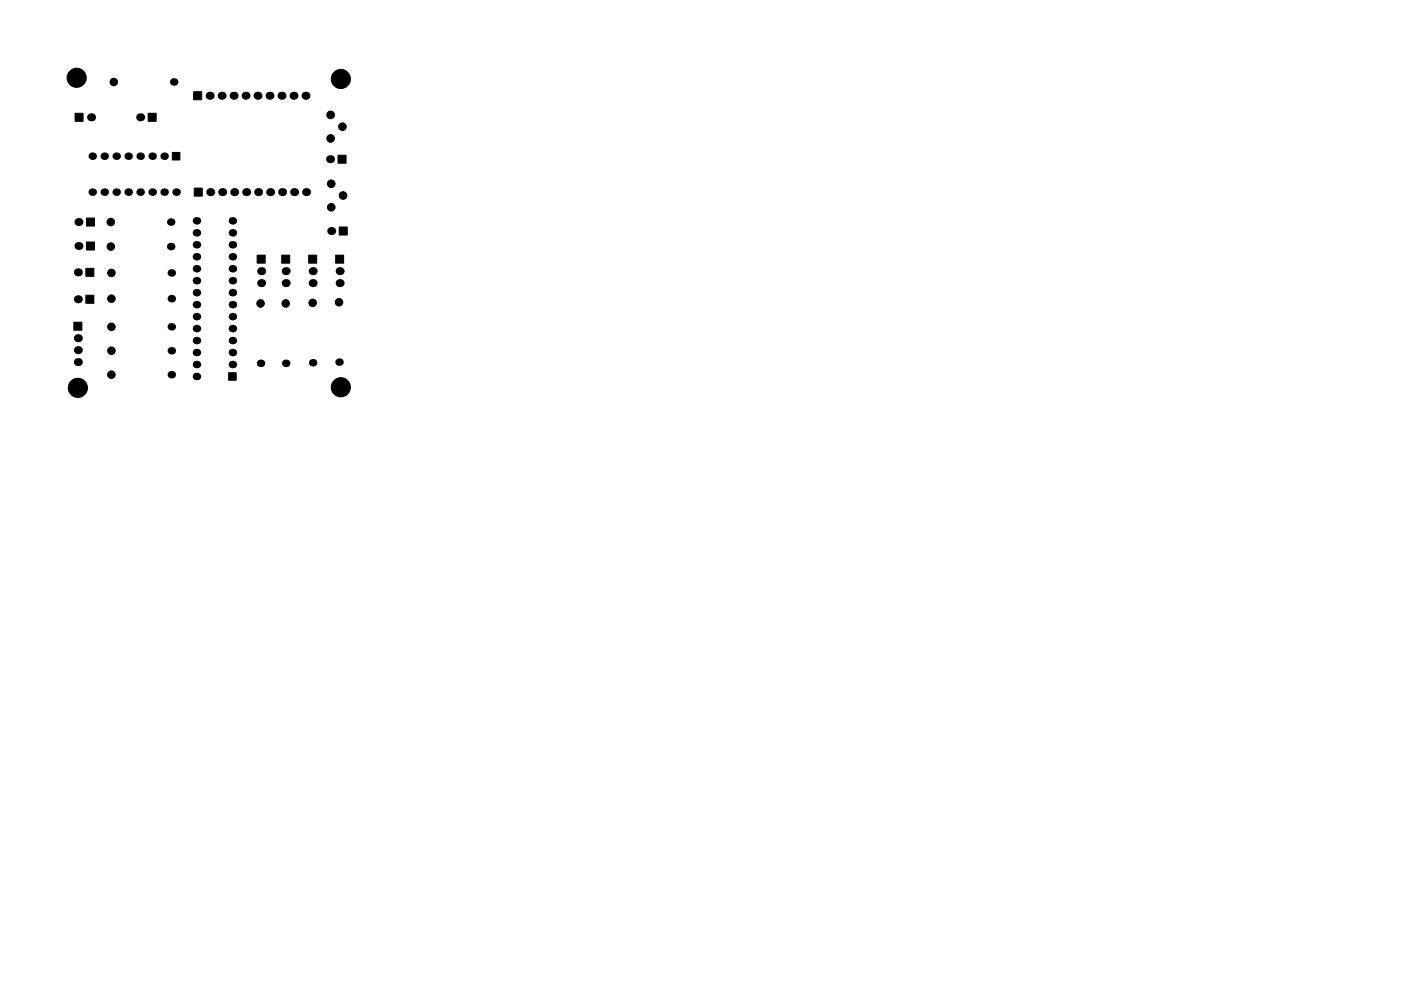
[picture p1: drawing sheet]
<svg xmlns="http://www.w3.org/2000/svg" width="297mm" height="210mm" viewBox="0 0 297 210" stroke-linecap="round" stroke-linejoin="round" font-family="sans-serif">
<g fill="#000" stroke="#000" stroke-width=".21">
<path d="M15.9 24h1.7v1.7h-1.7zM31.4 24h1.7v1.7h-1.7zM36.5 32.3h1.6v1.6h-1.6zM41.1 19.5h1.7v1.7h-1.7zM71.7 32.9h1.7v1.7h-1.7zM18.2 56.9h1.7v1.7h-1.7zM18.3 51.3h1.7v1.7h-1.7zM18.3 46.3h1.7v1.7h-1.7zM41.2 39.9h1.7v1.7h-1.7zM54.5 54.1h1.7v1.7h-1.7zM59.7 54.1h1.7v1.7h-1.7zM65.4 54.1h1.7v1.7h-1.7z"/>
<path d="M71.2 54.1h1.7v1.7h-1.7zM71.9 48.2h1.7v1.7h-1.7zM15.7 68.4h1.7v1.7h-1.7zM18.2 62.6h1.7v1.7h-1.7zM48.5 79.1h1.6v1.6h-1.6z"/>
<circle cx="16.3" cy="16.5" r="2.03"/>
<circle cx="24.1" cy="17.4" r=".8"/>
<circle cx="72.3" cy="16.8" r="2.03"/>
<circle cx="70.1" cy="29.4" r=".81"/>
<circle cx="70.1" cy="24.4" r=".81"/>
<circle cx="70.2" cy="39" r=".81"/>
<circle cx="72.6" cy="26.9" r=".81"/>
<circle cx="23.5" cy="52.3" r=".8"/>
<circle cx="23.5" cy="47.1" r=".8"/>
<circle cx="23.6" cy="57.9" r=".8"/>
<circle cx="70.2" cy="44" r=".81"/>
<circle cx="72.7" cy="41.5" r=".81"/>
<circle cx="23.6" cy="79.5" r=".8"/>
<circle cx="23.6" cy="63.4" r=".8"/>
<circle cx="23.6" cy="74.4" r=".8"/>
<circle cx="23.6" cy="69.3" r=".8"/>
<circle cx="55.2" cy="64.4" r=".8"/>
<circle cx="60.6" cy="64.4" r=".8"/>
<circle cx="66.3" cy="64.3" r=".8"/>
<circle cx="71.9" cy="64.1" r=".8"/>
<circle cx="16.5" cy="82.3" r="2.03"/>
<circle cx="72.3" cy="82.2" r="2.03"/>
</g>
<g fill="#000">
<circle cx="36.8" cy="17.4" r=".8"/>
<circle cx="19.3" cy="24.9" r=".85"/>
<circle cx="19.6" cy="33.1" r=".8"/>
<circle cx="22.1" cy="33.1" r=".8"/>
<circle cx="24.6" cy="33.1" r=".8"/>
<circle cx="27.2" cy="33.1" r=".8"/>
<circle cx="29.7" cy="33.1" r=".8"/>
<circle cx="29.7" cy="24.9" r=".85"/>
<circle cx="32.3" cy="33.1" r=".8"/>
<circle cx="34.8" cy="33.1" r=".8"/>
<circle cx="44.4" cy="20.3" r=".85"/>
<circle cx="47" cy="20.3" r=".85"/>
<circle cx="49.5" cy="20.3" r=".85"/>
<circle cx="52.1" cy="20.3" r=".85"/>
<circle cx="54.6" cy="20.3" r=".85"/>
<circle cx="57.1" cy="20.3" r=".85"/>
<circle cx="59.7" cy="20.3" r=".85"/>
<circle cx="62.2" cy="20.3" r=".85"/>
<circle cx="64.8" cy="20.3" r=".85"/>
<circle cx="70" cy="33.8" r=".85"/>
<circle cx="16.5" cy="57.8" r=".85"/>
<circle cx="16.6" cy="52.2" r=".85"/>
<circle cx="16.6" cy="47.1" r=".85"/>
<circle cx="19.6" cy="40.8" r=".8"/>
<circle cx="22.1" cy="40.8" r=".8"/>
<circle cx="24.6" cy="40.8" r=".8"/>
<circle cx="27.2" cy="40.8" r=".8"/>
<circle cx="29.7" cy="40.8" r=".8"/>
<circle cx="32.3" cy="40.8" r=".8"/>
<circle cx="34.8" cy="40.8" r=".8"/>
<circle cx="36.2" cy="47.1" r=".8"/>
<circle cx="36.2" cy="52.3" r=".8"/>
<circle cx="36.3" cy="57.9" r=".8"/>
<circle cx="37.3" cy="40.8" r=".8"/>
<circle cx="41.7" cy="49.4" r=".8"/>
<circle cx="41.7" cy="57" r=".8"/>
<circle cx="41.7" cy="46.9" r=".8"/>
<circle cx="41.7" cy="51.9" r=".8"/>
<circle cx="41.7" cy="59.6" r=".8"/>
<circle cx="41.7" cy="54.5" r=".8"/>
<circle cx="44.6" cy="40.8" r=".85"/>
<circle cx="47.1" cy="40.8" r=".85"/>
<circle cx="49.3" cy="51.9" r=".8"/>
<circle cx="49.3" cy="59.6" r=".8"/>
<circle cx="49.3" cy="49.4" r=".8"/>
<circle cx="49.3" cy="54.5" r=".8"/>
<circle cx="49.3" cy="46.9" r=".8"/>
<circle cx="49.3" cy="57" r=".8"/>
<circle cx="49.7" cy="40.8" r=".85"/>
<circle cx="52.2" cy="40.8" r=".85"/>
<circle cx="54.7" cy="40.8" r=".85"/>
<circle cx="55.4" cy="57.5" r=".85"/>
<circle cx="57.3" cy="40.8" r=".85"/>
<circle cx="59.8" cy="40.8" r=".85"/>
<circle cx="60.6" cy="57.5" r=".85"/>
<circle cx="62.4" cy="40.8" r=".85"/>
<circle cx="64.9" cy="40.8" r=".85"/>
<circle cx="66.3" cy="57.5" r=".85"/>
<circle cx="70.2" cy="49" r=".85"/>
<circle cx="72" cy="57.5" r=".85"/>
<circle cx="16.5" cy="71.7" r=".85"/>
<circle cx="16.5" cy="63.5" r=".85"/>
<circle cx="16.5" cy="74.3" r=".85"/>
<circle cx="16.5" cy="76.8" r=".85"/>
<circle cx="36.3" cy="74.4" r=".8"/>
<circle cx="36.3" cy="63.4" r=".8"/>
<circle cx="36.3" cy="69.3" r=".8"/>
<circle cx="36.3" cy="79.5" r=".8"/>
<circle cx="41.7" cy="77.3" r=".8"/>
<circle cx="41.7" cy="64.6" r=".8"/>
<circle cx="41.7" cy="72.3" r=".8"/>
<circle cx="41.7" cy="74.8" r=".8"/>
<circle cx="41.7" cy="79.9" r=".8"/>
<circle cx="41.7" cy="62.1" r=".8"/>
<circle cx="41.7" cy="67.2" r=".8"/>
<circle cx="41.7" cy="69.7" r=".8"/>
<circle cx="49.3" cy="77.3" r=".8"/>
<circle cx="49.3" cy="74.8" r=".8"/>
<circle cx="49.3" cy="69.7" r=".8"/>
<circle cx="49.3" cy="67.2" r=".8"/>
<circle cx="49.3" cy="64.6" r=".8"/>
<circle cx="49.3" cy="72.3" r=".8"/>
<circle cx="49.3" cy="62.1" r=".8"/>
<circle cx="55.2" cy="77.1" r=".8"/>
<circle cx="55.4" cy="60.1" r=".85"/>
<circle cx="60.6" cy="60.1" r=".85"/>
<circle cx="60.6" cy="77.1" r=".8"/>
<circle cx="66.3" cy="77" r=".8"/>
<circle cx="66.3" cy="60.1" r=".85"/>
<circle cx="71.9" cy="76.8" r=".8"/>
<circle cx="72" cy="60.1" r=".85"/>
</g>
</svg>
